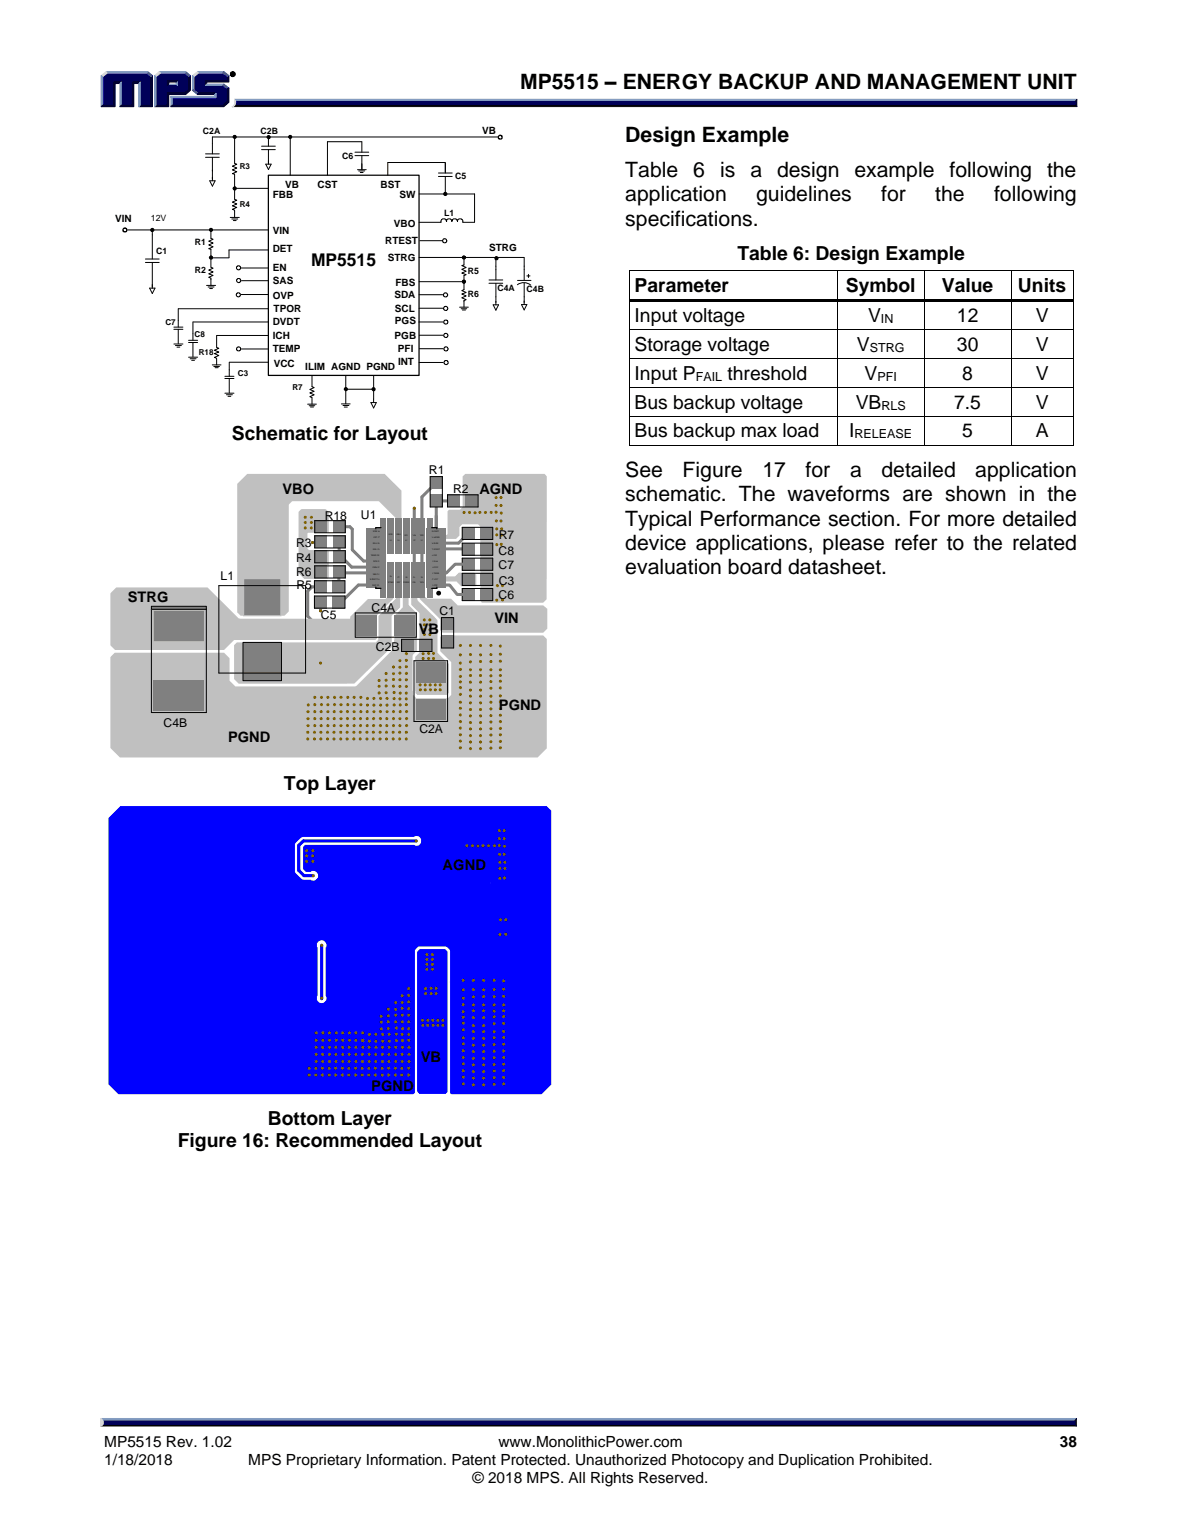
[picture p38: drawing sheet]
<svg xmlns="http://www.w3.org/2000/svg" width="216mm" height="279mm" viewBox="0 0 216 279" stroke-linecap="round" stroke-linejoin="round" font-family="sans-serif">
<defs><g id="words">
<g font-size="3.9">
<text x="95.1" y="16.3">MP5515 – ENERGY BACKUP AND MANAGEMENT UNIT</text>
<text x="114.3" y="26">Design Example</text>
<text x="114.3" y="32.4">Table</text>
<text x="126.7" y="32.4">6</text>
<text x="131.6" y="32.4">is</text>
<text x="137.2" y="32.4">a</text>
<text x="142.1" y="32.4">design</text>
<text x="156.2" y="32.4">example</text>
<text x="173.6" y="32.4">following</text>
<text x="191.4" y="32.4">the</text>
<text x="114.3" y="36.8">application</text>
<text x="114.3" y="41.3">specifications.</text>
<text x="138.2" y="36.8">guidelines</text>
<text x="161.1" y="36.8">for</text>
<text x="171" y="36.8">the</text>
<text x="181.7" y="36.8">following</text>
<text x="114.3" y="87.2">See</text>
<text x="124.8" y="87.2">Figure</text>
<text x="139.4" y="87.2">17</text>
<text x="147.3" y="87.2">for</text>
<text x="155.4" y="87.2">a</text>
<text x="161.1" y="87.2">detailed</text>
<text x="178.3" y="87.2">application</text>
<text x="114.3" y="91.6">schematic. The waveforms are shown in the</text>
<text x="114.3" y="96.1">Typical Performance section. For more detailed</text>
<text x="114.3" y="100.6">device applications, please refer to the related</text>
<text x="114.3" y="105">evaluation board datasheet.</text>
</g>
<g font-size="3.5">
<text x="134.8" y="47.6">Table 6: Design Example</text>
<text x="116" y="53.4">Parameter</text>
<text x="154.6" y="53.4">Symbol</text>
<text x="172.2" y="53.4">Value</text>
<text x="186.1" y="53.4">Units</text>
<text x="116" y="59">Input voltage</text>
<text x="158.7" y="59">V</text>
<text x="174.9" y="59">12</text>
<text x="189.3" y="59">V</text>
<text x="116" y="64.2">Storage voltage</text>
<text x="156.6" y="64.2">V</text>
<text x="174.9" y="64.2">30</text>
<text x="189.3" y="64.2">V</text>
<text x="116" y="69.5">Input P</text>
<text x="133" y="69.5">threshold</text>
<text x="158" y="69.5">V</text>
<text x="175.9" y="69.5">8</text>
<text x="189.3" y="69.5">V</text>
<text x="116" y="74.7">Bus backup voltage</text>
<text x="156.4" y="74.7">VB</text>
<text x="174.4" y="74.7">7.5</text>
<text x="189.3" y="74.7">V</text>
<text x="42.4" y="80.5">Schematic for Layout</text>
<text x="116" y="80">Bus backup max load</text>
<text x="155.2" y="80">I</text>
<text x="175.9" y="80">5</text>
<text x="189.3" y="80">A</text>
<text x="51.9" y="144.4">Top Layer</text>
<text x="32.5" y="209.8">Figure 16: Recommended Layout</text>
<text x="49" y="205.7">Bottom Layer</text>
</g>
<text font-size="3.2" x="56.9" y="48.7">MP5515</text>
<g font-size="2.8">
<text x="19" y="264.7">MP5515 Rev. 1.02</text>
<text x="19" y="267.9">1/18/2018</text>
<text x="45.4" y="267.9">MPS Proprietary Information. Patent Protected. Unauthorized Photocopy and Duplication Prohibited.</text>
<text x="91.1" y="264.7">www.MonolithicPower.com</text>
<text x="193.7" y="264.7">38</text>
<text x="86.4" y="271.2">© 2018 MPS. All Rights Reserved.</text>
</g>
<g font-size="2.7">
<text x="51.7" y="90.4">VBO</text>
<text x="87.6" y="90.3">AGND</text>
<text x="23.4" y="110.1">STRG</text>
<text x="90.4" y="113.9">VIN</text>
<text x="76.5" y="116">VB</text>
<text x="91.2" y="129.9">PGND</text>
<text x="41.7" y="135.6">PGND</text>
<text x="80.9" y="159.1">AGND</text>
<text x="76.9" y="194.2">VB</text>
<text x="67.9" y="199.5">PGND</text>
</g>
<g font-size="2.3">
<text x="161.1" y="59.1">IN</text>
<text x="159" y="64.4">STRG</text>
<text x="127.2" y="69.6">FAIL</text>
<text x="160.4" y="69.6">PFI</text>
<text x="161.1" y="74.9">RLS</text>
<text x="156.2" y="80.1">RELEASE</text>
</g>
<g font-size="2.2">
<text x="78.4" y="86.6">R1</text>
<text x="59.4" y="95">R18</text>
<text x="66" y="95">U1</text>
<text x="82.8" y="90.1">R2</text>
<text x="54.1" y="100">R3</text>
<text x="91.1" y="101.5">C8</text>
<text x="91.2" y="98.6">R7</text>
<text x="40.3" y="106.1">L1</text>
<text x="54.1" y="102.8">R4</text>
<text x="54.1" y="105.3">R6</text>
<text x="54.2" y="107.6">R5</text>
<text x="91.1" y="104.1">C7</text>
<text x="91.2" y="107">C3</text>
<text x="58.7" y="113.2">C5</text>
<text x="67.9" y="111.9">C4A</text>
<text x="80.4" y="112.4">C1</text>
<text x="91.1" y="109.5">C6</text>
<text x="68.7" y="119">C2B</text>
<text x="29.9" y="133">C4B</text>
<text x="76.7" y="134.1">C2A</text>
</g>
<g font-size="1.8">
<text x="88.1" y="24.6">VB</text>
<text x="52.2" y="34.5">VB</text>
<text x="58.1" y="34.5">CST</text>
<text x="69.6" y="34.3">BST</text>
<text x="21" y="40.7">VIN</text>
<text x="49.9" y="36.3">FBB</text>
<text x="72" y="41.5">VBO</text>
<text x="73" y="36.3">SW</text>
<text x="49.9" y="46.2">DET</text>
<text x="49.9" y="42.9">VIN</text>
<text x="70.4" y="44.6">RTEST</text>
<text x="70.9" y="47.8">STRG</text>
<text x="89.4" y="45.9">STRG</text>
<text x="49.9" y="49.6">EN</text>
<text x="49.9" y="51.9">SAS</text>
<text x="72.3" y="52.4">FBS</text>
<text x="49.9" y="54.7">OVP</text>
<text x="49.9" y="59.4">DVDT</text>
<text x="50" y="57.1">TPOR</text>
<text x="72.1" y="54.5">SDA</text>
<text x="72.2" y="57">SCL</text>
<text x="72.2" y="59.3">PGS</text>
<text x="49.9" y="61.9">ICH</text>
<text x="49.9" y="64.4">TEMP</text>
<text x="72.1" y="61.9">PGB</text>
<text x="72.8" y="64.4">PFI</text>
<text x="50" y="67.1">VCC</text>
<text x="55.8" y="67.7">ILIM AGND PGND</text>
<text x="72.8" y="66.7">INT</text>
</g>
<g font-size="1.6">
<text x="37.1" y="24.5">C2A</text>
<text x="47.6" y="24.4">C2B</text>
<text x="62.5" y="29.1">C6</text>
<text x="83.2" y="32.7">C5</text>
<text x="27.6" y="40.4">12V</text>
<text x="81.2" y="39.4">L1</text>
<text x="28.5" y="46.5">C1</text>
<text x="35.6" y="44.8">R1</text>
<text x="35.6" y="50">R2</text>
<text x="85.5" y="50.1">R5</text>
<text x="90.9" y="53.3">C4A</text>
<text x="96.3" y="53.4">C4B</text>
<text x="85.5" y="54.2">R6</text>
</g>
<g font-size="1.5">
<text x="43.8" y="31">R3</text>
<text x="43.8" y="37.9">R4</text>
<text x="30.2" y="59.4">C7</text>
<text x="35.6" y="61.7">C8</text>
<text x="36.3" y="65">R18</text>
<text x="43.5" y="68.8">C3</text>
<text x="53.4" y="71.3">R7</text>
</g>
<g font-size=".4">
<text x="67.8" y="101.7">TEMP 20</text>
<text x="68.1" y="99.5">SDA 18</text>
<text x="68.2" y="100.6">SDL 19</text>
<text x="68.2" y="97.2">PGB 16</text>
<text x="68.3" y="98.3">INT 17</text>
<text x="71.1" y="97.9">PGS</text>
<text x="72.5" y="97.9">VBO</text>
<text x="74" y="97.9">EN</text>
<text x="75.5" y="97.9">V</text>
<text x="75.8" y="97.9">B</text>
<text x="76.8" y="97.9">VI</text>
<text x="77.2" y="97.9">N</text>
<text x="79" y="97.2">10 DET</text>
<text x="79" y="98.3">9 AGND</text>
<text x="79" y="99.4">8 ILIM</text>
<text x="79" y="100.5">7 DVDT</text>
<text x="79" y="101.6">6 PFI</text>
<text x="67.7" y="106.1">RTEST 24</text>
<text x="68.1" y="107.1">BST 25</text>
<text x="68.2" y="103.8">FBB 22</text>
<text x="68.2" y="105.1">FBS 23</text>
<text x="68.3" y="102.8">ICH 21</text>
<text x="71" y="106.5">S</text>
<text x="71.2" y="106.5">TRG</text>
<text x="71.3" y="105.6">26</text>
<text x="72.5" y="106.5">SW</text>
<text x="73.8" y="106.5">P</text>
<text x="74" y="106.5">GND</text>
<text x="74.1" y="105.6">28</text>
<text x="75.4" y="106.5">VB</text>
<text x="76.8" y="106.5">VI</text>
<text x="76.9" y="105.6">3</text>
<text x="77.1" y="105.6">0</text>
<text x="77.2" y="106.5">N</text>
<text x="79" y="104.9">3 TPOR</text>
<text x="79.1" y="107.1">1 CST</text>
<text x="79.1" y="102.7">5 SAS</text>
</g>
<g font-size=".4" fill="#ffb5b5">
<text x="89.6" y="161.6">1</text>
<text x="82.1" y="179.8">1</text>
</g>
</g></defs>
<g fill="#000" stroke="#000" stroke-width=".18">
<path d="M43 18.9h153.5l.4 .6h-154.4a.65 .65 0 0 0 .5-.6zM18.8 260.1h177.6l.4 .8h-178.4z"/>
<path d="M42.1 13.6a.46 .46 0 0 1 .9 0 .46 .46 0 0 1-.9 0zM42.2 13.5a.38 .38 0 0 0 .7 0 .38 .38 0 0 0-.7 0zM42.4 13.3h.3l.1 .5-.3-.2v.2h-.1zM42.5 13.4l.1 .1 .1-.1z"/>
</g>
<g fill="#7f99bf" stroke="#7f99bf" stroke-width=".18">
<path d="M18.4 259.4h178.4l-.4 .7h-177.6z"/>
<path d="M42.9 18.2h154l-.4 .7h-153.5z"/>
<path d="M30.8 15.4h1.4l.3 .3h-1.9z"/>
<path d="M36.1 13.1h4.8l-.2 .3h-4.4z"/>
<path d="M35.2 13.8l.3 .2v2.4l-.3 .1z"/>
<path d="M31.2 17.6h8v-.3l.3-.3v.9h-8z"/>
<path d="M31.2 17.6l.3 .3v1.3l-.3 .3z"/>
<path d="M37.8 15.4h3.1l-.1 .3h-3.3z"/>
<path d="M29.1 13.1h4.8l-.2 .3h-4.4z"/>
<path d="M28.2 13.8l.3 .2v5.2l-.3 .3z"/>
<path d="M32.2 15l.3-.3v1l-.3-.3z"/>
<path d="M19.4 13.1h7.6l-.2 .3h-7.2z"/>
<path d="M18.5 13.8l.3 .2v5.2l-.3 .3z"/>
<path d="M22.2 15v4.2l-.3 .3v-4.2z"/>
<path d="M25.4 15.3l.2-.3v4.2l-.2 .3z"/>
</g>
<g fill="#000026" stroke="#000026" stroke-width=".18">
<path d="M196.8 259.4v1.5l-.4-.4v-.6z"/>
<path d="M196.9 18.2v1.3l-.4-.4v-.5z"/>
<path d="M36.3 17h3.2l-.3 .3h-3.1z"/>
<path d="M37.5 14.7h4.1v-.7l.2-.2v1.2h-4v.4l-.3 .3z"/>
<path d="M31.2 19.5l.3-.3h9.2l.9-.7v-2.2l.2-.2v2.6l-.9 .8z"/>
<path d="M30.6 17h3.1l.8-.6v-2.4l.3-.2v2.7l-.9 .8h-3.1v2.2h-2.6l.3-.3h2.1z"/>
<path d="M30.6 14.7h1.9l-.3 .3h-1.4v.4l-.2 .3z"/>
<path d="M27.6 14l.3-.2v5.7h-2.5l.2-.3h2z"/>
<path d="M20.8 15h1.4l-.3 .3h-.9v4.2h-2.5l.3-.3h2z"/>
<path d="M24.2 15h1.4l-.2 .3h-.9v4.2h-2.6l.3-.3h2z"/>
</g>
<g fill="#000059" stroke="#000059" stroke-width=".18">
<path d="M18.8 259.9h177.7v.6h-177.7z"/>
<path d="M43.1 18.6h153.4v.5h-153.5z"/>
<path d="M18.8 14l.8-.6h7.2l.8 .6v5.2h-2v-4.2h-1.4v4.2h-2v-4.2h-1.4v4.2h-2z"/>
<path d="M28.5 14l.8-.6h2.2v1.3h-.9v1h1.9v-1h-1.3v-1.3h2.5l.8 .6v2.4l-.8 .6h-3.1v2.2h-2.1z"/>
<path d="M31.4 17.9h8.1v-.9h-3.2l-.8-.6v-2.4l.8-.6h4.4l.9 .6v.7h-4.1v1h3.2l.9 .6v2.2l-.9 .7h-9.3z"/>
</g>
<g fill="#d9d9d9" stroke="#d9d9d9" stroke-width=".18">
<path d="M18.4 259.4l.4 .5v.5l-.4 .5z"/>
<path d="M42.9 18.2l.2 .4a.83 .83 0 0 1-.7 .9 1.14 1.14 0 0 0 .5-1.3z"/>
<path d="M35.2 13.8l.9-.7 .2 .3-.8 .6z"/>
<path d="M28.2 13.8l.9-.7 .2 .3-.8 .6z"/>
<path d="M18.5 13.8l.9-.7 .2 .3-.8 .6z"/>
</g>
<g fill="#195999" stroke="#195999" stroke-width=".18">
<path d="M35.2 16.5l.3-.1 .8 .6-.2 .3z"/>
<path d="M40.9 15.4l.9 .7-.2 .2-.9-.6z"/>
<path d="M33.9 13.1l.9 .7-.3 .2-.8-.6z"/>
<path d="M27 13.1l.9 .7-.3 .2-.8-.6z"/>
<path d="M40.9 13.1l.9 .7-.2 .2-.9-.6z"/>
</g>
<path d="M49.1 32h27.5v36.6h-27.5z" fill="none" stroke="#000" stroke-width=".23"/>
<g fill="none" stroke="#000" stroke-width=".18">
<path d="M38.8 25h52.6M38.8 31.1v1.7M42.9 25.1v4.8l.4 .1-.8 .4 .8 .3-.8 .4 .8 .3-.8 .4 .4 .1v4.5l.4 .2-.8 .4 .8 .3-.8 .3 .8 .3-.8 .4 .4 .1v.3M42.9 34.4h6.2M23.2 42h25.8M76.6 51.5h8M84.8 47.1v1.3l-.4 .2 .8 .3-.8 .4 .8 .3-.8 .3 .8 .3-.4 .2v2.6l-.4 .1 .8 .4-.8 .3 .8 .3-.8 .4 .8 .3-.4 .2v.1M76.7 63.8h4.4"/>
<circle cx="42.9" cy="34.4" r=".29"/>
<circle cx="42.9" cy="25" r=".29"/>
<circle cx="84.8" cy="47.1" r=".28"/>
<circle cx="84.8" cy="51.5" r=".27"/>
</g>
<g fill="#000">
<circle cx="42.9" cy="34.4" r=".29"/>
<circle cx="42.9" cy="25" r=".29"/>
<circle cx="84.8" cy="47.1" r=".28"/>
<circle cx="84.8" cy="51.5" r=".27"/>
</g>
<circle cx="22.8" cy="42" r=".35" fill="#fff"/>
<circle cx="22.8" cy="42" r=".35" fill="none" stroke="#fff" stroke-width=".18"/>
<circle cx="22.8" cy="42" r=".35" fill="none" stroke="#000" stroke-width=".23"/>
<g fill="none" stroke="#000" stroke-width=".18">
<path d="M37.6 28.1h2.5M37.6 28.8h2.5M38.8 25v3.1M38.8 28.8v2.5M42.1 39.8h1.6M42.9 38.7v1.1M53.1 25.1v6.9M64.9 27.8h2.5M64.9 28.5h2.5M65.3 31h1.6M65.6 31.3h1.1M65.9 31.5h.5"/>
<path d="M66.2 25.9h-6.3v6.1M66.2 25.9v1.9M66.2 28.5v2.5M70.9 29.7v2.3M70.9 29.7h10.5v1.8M76.6 35.5h10.2M80.2 31.6h2.5M80.2 32.3h2.5M81.4 29.8v1.8M81.4 32.3v3.2M86.8 35.5v5.1M26.6 47.4h2.5"/>
<path d="M26.6 48h2.5M27.8 42v5.3M27.8 48v4.5M41.9 45.7h7.1M42.4 40h1.1M42.7 40.3h.5M44 49h4.9M76.6 40.6h4v-.1a.52 .52 0 0 1 .5-.5 .52 .52 0 0 1 .5 .5 .49 .49 0 0 1 .5-.5 .49 .49 0 0 1 .5 .5 .52 .52 0 0 1 .5-.5 .52 .52 0 0 1 .5 .5 .49 .49 0 0 1 .5-.5 .49 .49 0 0 1 .5 .5v.1M76.6 47.1h19.2M84 56.2h1.6M84.3 56.5h1M84.5 56.7h.6"/>
<path d="M84.8 55.1v1.1M89.4 51.2h2.5M90.7 47.1v4.1M90.7 51.8v3.5M56.2 73.9h1.6M56.5 74.2h1.1M56.8 74.4h.5M57 68.6v2.1l.4 .2-.8 .3 .8 .4-.8 .2 .8 .4-.8 .3 .4 .2M57 72.7v1.2M62.4 73.9h1.6M62.7 74.1h1.1M62.9 74.4h.6"/>
<path d="M63.2 68.7v5.1M76.6 66.3h4.5"/>
<circle cx="81.4" cy="35.5" r=".29"/>
<circle cx="27.8" cy="42" r=".29"/>
</g>
<g fill="#000">
<circle cx="81.4" cy="35.5" r=".29"/>
<circle cx="27.8" cy="42" r=".29"/>
</g>
<circle cx="43.6" cy="49" r=".35" fill="#fff"/>
<circle cx="43.6" cy="49" r=".35" fill="none" stroke="#fff" stroke-width=".18"/>
<circle cx="43.6" cy="49" r=".35" fill="none" stroke="#000" stroke-width=".18"/>
<circle cx="81.5" cy="63.8" r=".38" fill="#fff"/>
<circle cx="81.5" cy="63.8" r=".38" fill="none" stroke="#fff" stroke-width=".18"/>
<circle cx="81.5" cy="63.8" r=".38" fill="none" stroke="#000" stroke-width=".18"/>
<circle cx="81.5" cy="66.3" r=".38" fill="#fff"/>
<circle cx="81.5" cy="66.3" r=".38" fill="none" stroke="#fff" stroke-width=".18"/>
<g fill="none" stroke="#000" stroke-width=".18">
<path d="M37.8 52.2h1.6M38 52.5h1.1M38.3 52.8h.5M38.6 42v1.6l.4 .2-.8 .3 .8 .3-.8 .4 .8 .3-.8 .4 .4 .1v3.2M38.6 47.1h3.3M38.6 48.9l.4 .1-.8 .4 .8 .3-.8 .4 .8 .3-.8 .3 .4 .2v1.3M41.9 45.7v1.4M68.3 68.7v4.3M76.6 61.3h4.5"/>
<circle cx="38.6" cy="47.1" r=".29"/>
<circle cx="38.6" cy="42" r=".29"/>
<circle cx="81.5" cy="66.3" r=".38"/>
</g>
<g fill="#000">
<circle cx="38.6" cy="47.1" r=".29"/>
<circle cx="38.6" cy="42" r=".29"/>
</g>
<circle cx="81.5" cy="61.4" r=".38" fill="#fff"/>
<circle cx="81.5" cy="61.4" r=".38" fill="none" stroke="#fff" stroke-width=".18"/>
<g fill="none" stroke="#000" stroke-width=".18">
<path d="M76.7 44h4.5M84.6 40.7h2.2M63.2 71.2h5.1"/>
<circle cx="53.1" cy="25" r=".29"/>
<circle cx="63.2" cy="71.2" r=".29"/>
<circle cx="81.5" cy="61.4" r=".38"/>
</g>
<g fill="#000">
<circle cx="53.1" cy="25" r=".29"/>
<circle cx="63.2" cy="71.2" r=".29"/>
</g>
<circle cx="91.4" cy="25.1" r=".35" fill="#fff"/>
<circle cx="91.4" cy="25.1" r=".35" fill="none" stroke="#fff" stroke-width=".18"/>
<circle cx="91.4" cy="25.1" r=".35" fill="none" stroke="#000" stroke-width=".23"/>
<g fill="none" stroke="#000" stroke-width=".18">
<path d="M32.6 56.5h16.4M35.3 58.9h13.7M43.7 53.9h5.3M39.6 61.3h9.4M41.1 68.8h1.7M41.1 69.2h1.7M41.1 71.9h1.7M41.4 72.2h1.1M41.7 72.5h.5M41.9 66.2v2.6M41.9 69.2v2.6M41.9 66.2h7.1"/>
<path d="M44 63.8h5"/>
</g>
<circle cx="43.6" cy="63.8" r=".37" fill="#fff"/>
<circle cx="43.6" cy="63.8" r=".37" fill="none" stroke="#fff" stroke-width=".18"/>
<g fill="none" stroke="#000" stroke-width=".18">
<path d="M76.6 58.9h4.5M76.6 56.4h4.5"/>
<circle cx="43.6" cy="63.8" r=".37"/>
</g>
<circle cx="81.5" cy="56.4" r=".38" fill="#fff"/>
<circle cx="81.5" cy="56.4" r=".38" fill="none" stroke="#fff" stroke-width=".18"/>
<circle cx="81.5" cy="56.4" r=".38" fill="none" stroke="#000" stroke-width=".18"/>
<circle cx="81.5" cy="58.9" r=".38" fill="#fff"/>
<circle cx="81.5" cy="58.9" r=".38" fill="none" stroke="#fff" stroke-width=".18"/>
<g fill="none" stroke="#000" stroke-width=".18">
<path d="M76.6 53.9h4.4"/>
<circle cx="81.5" cy="58.9" r=".38"/>
</g>
<circle cx="81.5" cy="54" r=".38" fill="#fff"/>
<circle cx="81.5" cy="54" r=".38" fill="none" stroke="#fff" stroke-width=".18"/>
<g fill="none" stroke="#000" stroke-width=".18">
<path d="M44 51.3h5"/>
<circle cx="81.5" cy="54" r=".38"/>
</g>
<circle cx="43.6" cy="51.3" r=".35" fill="#fff"/>
<circle cx="43.6" cy="51.3" r=".35" fill="none" stroke="#fff" stroke-width=".18"/>
<g fill="none" stroke="#000" stroke-width=".18">
<path d="M89.4 51.8h2.5"/>
<circle cx="43.6" cy="51.3" r=".35"/>
</g>
<circle cx="43.6" cy="53.9" r=".35" fill="#fff"/>
<circle cx="43.6" cy="53.9" r=".35" fill="none" stroke="#fff" stroke-width=".18"/>
<g fill="none" stroke="#000" stroke-width=".18">
<path d="M38.3 33.1h1l-.5 .9zM38.8 32.4v.7M47.8 26.7h2.5M47.8 27.4h2.5M48.6 30h1l-.5 1zM49.1 25.1v1.6M49.1 27.4v2.6M27.3 52.7h1l-.5 1zM27.8 52v.7M31.8 59.8h1.6M32.6 56.5v3.3M35.3 58.9v3.3"/>
<path d="M90.2 55.7h.9l-.5 1zM90.6 55.1v.6M94.6 52.1a1.98 1.98 0 0 1 2.4 0M94.6 51.3h2.5M95.3 55.7h1l-.5 1zM95.8 47.1v4.1M95.8 51.7v4M96.3 50.5h.6M96.6 50.2v.5M31.8 60.2h1.6M31.8 62.9h1.6M32.1 63.2h1.1"/>
<path d="M32.4 63.5h.5M32.6 60.2v2.6M34.5 62.2h1.6M34.5 62.6h1.6M34.5 65.3h1.6M34.8 65.6h1M35 65.9h.6M35.3 62.6v2.6M38.8 66.7h1.6M39.1 67h1M39.3 67.2h.6M39.6 61.4v2.1l.4 .2-.8 .3 .8 .4-.8 .3 .8 .3-.8 .3 .4 .2"/>
<path d="M39.6 65.6v1.1M67.8 73.6h1l-.5 1zM68.3 73v.6"/>
<circle cx="49.1" cy="25.1" r=".29"/>
<circle cx="43.6" cy="53.9" r=".35"/>
<circle cx="68.3" cy="71.2" r=".29"/>
</g>
<g fill="#000">
<circle cx="49.1" cy="25.1" r=".29"/>
<circle cx="68.3" cy="71.2" r=".29"/>
</g>
<circle cx="81.3" cy="44.1" r=".38" fill="#fff"/>
<circle cx="81.3" cy="44.1" r=".38" fill="none" stroke="#fff" stroke-width=".18"/>
<g fill="none" stroke="#000" stroke-width=".18">
<circle cx="81.3" cy="44.1" r=".38"/>
<circle cx="90.7" cy="47.2" r=".28"/>
</g>
<circle cx="90.7" cy="47.2" r=".28" fill="#000"/>
<g fill="#c0c0c0">
<path d="M72.1 117.1l.5-.2v9.1h-8l7.5-7.5z" fill-rule="evenodd"/>
<path d="M42.8 118l.5-.5h25.4l.5-.5v-.5h2.4v1.8l-6.8 6.7h-21.2l-.8-.8z" fill-rule="evenodd"/>
<path d="M76.7 109.1h.9l.4 .4h4.5l1.2 1.2h15.6l.8 .6v3.6l-.8 .8h-18.4l-.4-.5v-2l-3.8-3.7z" fill-rule="evenodd"/>
<path d="M81.2 105.4h2l.7-.7h2.8l.4 .4v2l-.2 .1h-2.6l-.9-.9h-2.2z" fill-rule="evenodd"/>
<path d="M84.6 87.1l.5-.4h14.5l.4 .4-.1 22.5-.6 .6h-11.2l-.3-.4v-13.5l-.4-.4h-2.9l-.5 .5v1.5l-.6 .6h-2.3v-.7h.6l.1-.1v-4.2l.3-.3h2l.5-.5z" fill-rule="evenodd"/>
</g>
<path d="M57.1 99.2h1.6M56.3 112.7l1.6 1.6h9.2" fill="none" stroke="#808080" stroke-width=".56"/>
<path d="M54.6 93.6l.5-.5h4.4l.6 .5v3.7l-.2 .1h-3.6l-.1 .1v2.8l.3 .3h3.4l.2 .2v4.8l-.3 .3h-4.2l-1.1-1.1z" fill-rule="evenodd" fill="#c0c0c0"/>
<path d="M58.6 121.2v.2" fill="none" stroke="#000" stroke-width=".56"/>
<path d="M75.7 92.9v5.2M58.6 110.1v1.6" fill="none" stroke="#808080" stroke-width=".56"/>
<g fill="#c0c0c0">
<path d="M64 112.7l3.3-3.2h3.5v-.3l.3-.2v-3.1h.5l.3 .2v3.4l-3 3v3.6l-.5 .4h-3.8l-.6-.5z" fill-rule="evenodd"/>
<path d="M40.8 113.2l.1-.1h23.1l2.8-2.8h1.5l.6 .6v5.8l-.3 .3h-26.5l-1.3-1.2z" fill-rule="evenodd"/>
<path d="M43.4 88.5l1.8-1.8h25.1l3.1 3v8.2l-.2 .2h-.6l-.2-.2v-3.1l-3.1-3.2h-15.9l-.6 .7v19.5l-.8 .8h-8l-.6-.6z" fill-rule="evenodd"/>
<path d="M73.6 105.2l.2-.2h.8l.2 .2-.1 5.4 1.5 1.5v6.9l-.8 .8 .1 7.7-1.2 1.1-2.2-.5v-15.5l1.5-1.6z" fill-rule="evenodd"/>
<path d="M75.2 106.8l.1-.2 .4 .1 .4-.1 .2 .2v2.8l.1 .3 3.6 3.5v6l2 2v5.3l-.3 .4h-5.4l-.3-.4-.1-6.6 .8-.7v-7.3l-1.5-1.5z" fill-rule="evenodd"/>
<path d="M56.4 119.1l.6-.7h11.1l1.1-1.1v-4.7l3.2-3.1v-4.4l.1-.1 .7 .1v5.8l-1.3 1.2h-.3v5.1l-5.8 6.2-8.7 .1-.7-.7z" fill-rule="evenodd"/>
<path d="M20.1 120.2l.9-.8h20l1 1v4.1l1 1h28l2.1-2.2h1.5l.6 .6v2.8l.9 1h5.8l.6-.6v-6l-2-2v-2.7l.3-.2h18.5l.7 .6v20l-1.7 1.7h-76.4l-1.8-1.8z" fill-rule="evenodd"/>
</g>
<path d="M68.8 104.8h.1" fill="none" stroke="#000" stroke-width=".56"/>
<g fill="#816200">
<circle cx="74.3" cy="131.4" r=".28"/>
<circle cx="73.1" cy="131.4" r=".28"/>
<circle cx="71.9" cy="131.4" r=".28"/>
<circle cx="70.7" cy="131.4" r=".28"/>
<circle cx="69.5" cy="131.4" r=".28"/>
<circle cx="68.3" cy="131.4" r=".28"/>
<circle cx="67.1" cy="131.4" r=".28"/>
<circle cx="65.9" cy="131.4" r=".28"/>
<circle cx="74.3" cy="132.7" r=".28"/>
<circle cx="73.1" cy="132.7" r=".28"/>
<circle cx="71.9" cy="132.7" r=".28"/>
<circle cx="70.7" cy="132.7" r=".28"/>
<circle cx="69.5" cy="132.7" r=".28"/>
<circle cx="68.3" cy="132.7" r=".28"/>
<circle cx="67.1" cy="132.7" r=".28"/>
<circle cx="65.9" cy="132.7" r=".28"/>
<circle cx="74.3" cy="133.9" r=".28"/>
<circle cx="73.1" cy="133.9" r=".28"/>
<circle cx="71.9" cy="133.9" r=".28"/>
<circle cx="70.7" cy="133.9" r=".28"/>
<circle cx="69.5" cy="133.9" r=".28"/>
<circle cx="68.3" cy="133.9" r=".28"/>
<circle cx="67.1" cy="133.9" r=".28"/>
<circle cx="65.9" cy="133.9" r=".28"/>
<circle cx="74.3" cy="135.1" r=".28"/>
<circle cx="73.1" cy="135.1" r=".28"/>
<circle cx="71.9" cy="135.1" r=".28"/>
<circle cx="70.7" cy="135.1" r=".28"/>
<circle cx="69.5" cy="135.1" r=".28"/>
<circle cx="68.3" cy="135.1" r=".28"/>
<circle cx="67.1" cy="135.1" r=".28"/>
<circle cx="65.9" cy="135.1" r=".28"/>
<circle cx="58.6" cy="111.7" r=".28"/>
<circle cx="58.6" cy="121.2" r=".28"/>
<circle cx="55.8" cy="95.5" r=".28"/>
<circle cx="56.9" cy="94.6" r=".28"/>
<circle cx="56.9" cy="95.5" r=".28"/>
<circle cx="55.8" cy="94.6" r=".28"/>
<circle cx="55.8" cy="96.5" r=".28"/>
<circle cx="91.6" cy="99.5" r=".28"/>
<circle cx="91.7" cy="97.8" r=".28"/>
<circle cx="90.8" cy="97.8" r=".28"/>
<circle cx="56.9" cy="96.5" r=".28"/>
<circle cx="77.7" cy="126.1" r=".28"/>
<circle cx="76.9" cy="126.1" r=".28"/>
<circle cx="78.7" cy="126.1" r=".28"/>
<circle cx="79.6" cy="126.1" r=".28"/>
<circle cx="80.5" cy="126.1" r=".28"/>
<circle cx="80.5" cy="125.2" r=".28"/>
<circle cx="79.6" cy="125.2" r=".28"/>
<circle cx="78.6" cy="125.2" r=".28"/>
<circle cx="77.7" cy="125.2" r=".28"/>
<circle cx="76.8" cy="125.2" r=".28"/>
<circle cx="79.3" cy="120.4" r=".28"/>
<circle cx="78.4" cy="120.4" r=".28"/>
<circle cx="77.4" cy="120.4" r=".28"/>
<circle cx="79.3" cy="119.5" r=".28"/>
<circle cx="78.4" cy="119.5" r=".28"/>
<circle cx="77.4" cy="119.5" r=".28"/>
<circle cx="78.6" cy="116" r=".28"/>
<circle cx="77.6" cy="116" r=".28"/>
<circle cx="77.6" cy="115.1" r=".28"/>
<circle cx="77.6" cy="114.2" r=".28"/>
<circle cx="78.6" cy="115.1" r=".28"/>
<circle cx="78.6" cy="114.2" r=".28"/>
<circle cx="78.6" cy="113.4" r=".28"/>
<circle cx="77.6" cy="113.4" r=".28"/>
<circle cx="75.7" cy="92.9" r=".28"/>
<circle cx="57.1" cy="99.2" r=".28"/>
<circle cx="64.7" cy="130.1" r=".28"/>
<circle cx="63.5" cy="130.1" r=".28"/>
<circle cx="62.3" cy="130.1" r=".28"/>
<circle cx="61.1" cy="130.1" r=".28"/>
<circle cx="59.9" cy="130.1" r=".28"/>
<circle cx="58.7" cy="130.1" r=".28"/>
<circle cx="57.5" cy="130.1" r=".28"/>
<circle cx="56.3" cy="130.1" r=".28"/>
<circle cx="66" cy="128.8" r=".28"/>
<circle cx="64.7" cy="128.8" r=".28"/>
<circle cx="63.6" cy="128.8" r=".28"/>
<circle cx="62.3" cy="128.8" r=".28"/>
<circle cx="61.2" cy="128.8" r=".28"/>
<circle cx="59.9" cy="128.8" r=".28"/>
<circle cx="58.8" cy="128.8" r=".28"/>
<circle cx="57.5" cy="128.8" r=".28"/>
<circle cx="66" cy="127.5" r=".28"/>
<circle cx="64.7" cy="127.5" r=".28"/>
<circle cx="63.6" cy="127.5" r=".28"/>
<circle cx="62.3" cy="127.5" r=".28"/>
<circle cx="61.2" cy="127.5" r=".28"/>
<circle cx="59.9" cy="127.5" r=".28"/>
<circle cx="58.8" cy="127.5" r=".28"/>
<circle cx="57.5" cy="127.5" r=".28"/>
<circle cx="74.3" cy="119.5" r=".28"/>
<circle cx="74.3" cy="120.7" r=".28"/>
<circle cx="74.3" cy="121.9" r=".28"/>
<circle cx="74.3" cy="123.1" r=".28"/>
<circle cx="74.3" cy="124.3" r=".28"/>
<circle cx="74.3" cy="125.5" r=".28"/>
<circle cx="74.3" cy="126.7" r=".28"/>
<circle cx="73.1" cy="122" r=".28"/>
<circle cx="73.1" cy="123.1" r=".28"/>
<circle cx="73.1" cy="127.8" r=".28"/>
<circle cx="74.3" cy="127.8" r=".28"/>
<circle cx="72.1" cy="126.6" r=".28"/>
<circle cx="72.1" cy="128.9" r=".28"/>
<circle cx="73.1" cy="124.3" r=".28"/>
<circle cx="73.1" cy="125.5" r=".28"/>
<circle cx="73.2" cy="126.7" r=".28"/>
<circle cx="74.3" cy="128.8" r=".28"/>
<circle cx="73.2" cy="128.9" r=".28"/>
<circle cx="72.1" cy="127.7" r=".28"/>
<circle cx="66" cy="130.1" r=".28"/>
<circle cx="67.1" cy="130.1" r=".28"/>
<circle cx="68.4" cy="130.1" r=".28"/>
<circle cx="69.5" cy="130.1" r=".28"/>
<circle cx="70.8" cy="130.1" r=".28"/>
<circle cx="71.9" cy="130.1" r=".28"/>
<circle cx="73.2" cy="130.1" r=".28"/>
<circle cx="74.3" cy="130.1" r=".28"/>
<circle cx="56.3" cy="135.1" r=".28"/>
<circle cx="57.5" cy="135.1" r=".28"/>
<circle cx="58.7" cy="135.1" r=".28"/>
<circle cx="59.9" cy="135.1" r=".28"/>
<circle cx="61.1" cy="135.1" r=".28"/>
<circle cx="62.3" cy="135.1" r=".28"/>
<circle cx="63.5" cy="135.1" r=".28"/>
<circle cx="64.7" cy="135.1" r=".28"/>
<circle cx="56.3" cy="133.9" r=".28"/>
<circle cx="57.5" cy="133.9" r=".28"/>
<circle cx="58.7" cy="133.9" r=".28"/>
<circle cx="59.9" cy="133.9" r=".28"/>
<circle cx="61.1" cy="133.9" r=".28"/>
<circle cx="62.3" cy="133.9" r=".28"/>
<circle cx="63.5" cy="133.9" r=".28"/>
<circle cx="64.7" cy="133.9" r=".28"/>
<circle cx="56.3" cy="132.7" r=".28"/>
<circle cx="57.5" cy="132.7" r=".28"/>
<circle cx="58.7" cy="132.7" r=".28"/>
<circle cx="59.9" cy="132.7" r=".28"/>
<circle cx="61.1" cy="132.7" r=".28"/>
<circle cx="62.3" cy="132.7" r=".28"/>
<circle cx="63.5" cy="132.7" r=".28"/>
<circle cx="64.7" cy="132.7" r=".28"/>
<circle cx="56.3" cy="131.4" r=".28"/>
<circle cx="57.5" cy="131.4" r=".28"/>
<circle cx="58.7" cy="131.4" r=".28"/>
<circle cx="59.9" cy="131.4" r=".28"/>
<circle cx="61.1" cy="131.4" r=".28"/>
<circle cx="62.3" cy="131.4" r=".28"/>
<circle cx="63.5" cy="131.4" r=".28"/>
<circle cx="64.7" cy="131.4" r=".28"/>
<circle cx="56.4" cy="128.9" r=".28"/>
<circle cx="84.2" cy="124.7" r=".28"/>
<circle cx="84.2" cy="125.7" r=".28"/>
<circle cx="84.2" cy="127" r=".28"/>
<circle cx="84.2" cy="128.4" r=".28"/>
<circle cx="84.2" cy="136.7" r=".28"/>
<circle cx="84.2" cy="135.5" r=".28"/>
<circle cx="84.2" cy="134.3" r=".28"/>
<circle cx="84.2" cy="133.1" r=".28"/>
<circle cx="84.2" cy="132" r=".28"/>
<circle cx="84.2" cy="130.7" r=".28"/>
<circle cx="84.2" cy="129.5" r=".28"/>
<circle cx="86" cy="122.5" r=".28"/>
<circle cx="86" cy="123.5" r=".28"/>
<circle cx="86" cy="124.7" r=".28"/>
<circle cx="86" cy="126.2" r=".28"/>
<circle cx="86" cy="136.9" r=".28"/>
<circle cx="86" cy="135.7" r=".28"/>
<circle cx="86" cy="134.5" r=".28"/>
<circle cx="86" cy="133.3" r=".28"/>
<circle cx="86" cy="132.1" r=".28"/>
<circle cx="86" cy="130.9" r=".28"/>
<circle cx="86" cy="129.7" r=".28"/>
<circle cx="86" cy="128.5" r=".28"/>
<circle cx="86" cy="127.3" r=".28"/>
<circle cx="87.8" cy="122.5" r=".28"/>
<circle cx="87.8" cy="123.5" r=".28"/>
<circle cx="87.8" cy="124.7" r=".28"/>
<circle cx="87.8" cy="126.2" r=".28"/>
<circle cx="87.8" cy="136.9" r=".28"/>
<circle cx="87.8" cy="135.7" r=".28"/>
<circle cx="87.8" cy="134.5" r=".28"/>
<circle cx="87.8" cy="133.3" r=".28"/>
<circle cx="87.8" cy="132.1" r=".28"/>
<circle cx="87.8" cy="130.9" r=".28"/>
<circle cx="87.8" cy="129.7" r=".28"/>
<circle cx="87.8" cy="128.5" r=".28"/>
<circle cx="87.8" cy="127.3" r=".28"/>
<circle cx="89.7" cy="123.6" r=".28"/>
<circle cx="89.7" cy="124.6" r=".28"/>
<circle cx="89.7" cy="125.9" r=".28"/>
<circle cx="89.7" cy="127.3" r=".28"/>
<circle cx="89.7" cy="136.8" r=".28"/>
<circle cx="89.7" cy="135.6" r=".28"/>
<circle cx="89.7" cy="134.4" r=".28"/>
<circle cx="89.7" cy="133.2" r=".28"/>
<circle cx="89.7" cy="132" r=".28"/>
<circle cx="89.7" cy="130.8" r=".28"/>
<circle cx="89.7" cy="129.6" r=".28"/>
<circle cx="89.7" cy="128.4" r=".28"/>
<circle cx="91.5" cy="123.5" r=".28"/>
<circle cx="91.5" cy="124.6" r=".28"/>
<circle cx="91.5" cy="125.8" r=".28"/>
<circle cx="91.5" cy="127.2" r=".28"/>
<circle cx="91.5" cy="136.7" r=".28"/>
<circle cx="91.5" cy="135.6" r=".28"/>
<circle cx="91.5" cy="134.3" r=".28"/>
<circle cx="91.5" cy="133.2" r=".28"/>
<circle cx="91.5" cy="132" r=".28"/>
<circle cx="91.5" cy="130.8" r=".28"/>
<circle cx="91.5" cy="129.6" r=".28"/>
<circle cx="91.5" cy="128.3" r=".28"/>
<circle cx="89.7" cy="122.5" r=".28"/>
<circle cx="91.5" cy="122.5" r=".28"/>
<circle cx="90.8" cy="109.7" r=".28"/>
<circle cx="91.9" cy="109.7" r=".28"/>
<circle cx="73.1" cy="120.8" r=".28"/>
<circle cx="91.9" cy="107.1" r=".28"/>
<circle cx="90.9" cy="107.1" r=".28"/>
<circle cx="90.8" cy="96.7" r=".28"/>
<circle cx="90.7" cy="95.3" r=".28"/>
<circle cx="90.7" cy="92.4" r=".28"/>
<circle cx="90.7" cy="91" r=".28"/>
<circle cx="91.6" cy="92.4" r=".28"/>
<circle cx="91.6" cy="93.8" r=".28"/>
<circle cx="91.6" cy="95.3" r=".28"/>
<circle cx="91.7" cy="96.7" r=".28"/>
<circle cx="91.6" cy="91" r=".28"/>
<circle cx="84.8" cy="93.7" r=".28"/>
<circle cx="85.8" cy="93.7" r=".28"/>
<circle cx="88.7" cy="93.7" r=".28"/>
<circle cx="89.8" cy="93.7" r=".28"/>
<circle cx="87.7" cy="93.7" r=".28"/>
<circle cx="86.8" cy="93.8" r=".28"/>
<circle cx="90.8" cy="99.6" r=".28"/>
<circle cx="90.7" cy="93.6" r=".28"/>
<circle cx="84.2" cy="118" r=".28"/>
<circle cx="86" cy="118" r=".28"/>
<circle cx="87.8" cy="118" r=".28"/>
<circle cx="89.7" cy="118" r=".28"/>
<circle cx="91.5" cy="118.1" r=".28"/>
<circle cx="84.2" cy="119.7" r=".28"/>
<circle cx="86" cy="119.7" r=".28"/>
<circle cx="87.8" cy="119.7" r=".28"/>
<circle cx="89.7" cy="119.7" r=".28"/>
<circle cx="91.5" cy="119.6" r=".28"/>
<circle cx="84.2" cy="121.2" r=".28"/>
<circle cx="84.2" cy="122.4" r=".28"/>
<circle cx="84.2" cy="123.7" r=".28"/>
<circle cx="86" cy="121" r=".28"/>
<circle cx="87.8" cy="121" r=".28"/>
<circle cx="89.7" cy="121" r=".28"/>
<circle cx="91.5" cy="120.9" r=".28"/>
</g>
<path d="M61.9 110.1h.5M62 104.6h-.1M68.1 107h.7M71.4 106v3M77.1 106v3M79.5 107h.8M79.8 107l-1 .1-.3 .8M85.6 100.4h.1M85.6 103.1v.1M85.6 105.9h.1" fill="none" stroke="#000" stroke-width=".56"/>
<path d="M71.4 109l-.7 .7M72.8 106v5l-2.4 2.4M77.1 109l4.5 4.3" fill="none" stroke="#c0c0c0" stroke-width=".56"/>
<g fill="none" stroke="#808080" stroke-width=".56">
<path d="M62 96.3h2l.4 .5v3.7l2.1 2.1h2.3M62 99.1v2.7M75.7 98.1v7.9M79.8 88.3l-2.7 2.6v15.1M82.9 91.6h-3.1v5.5M85.6 97.5l-1.8 1.8h-4M58.6 107.3h-1.6l-.7 .8v4.6M61.9 104.6v2.7M62.2 104.8h6.6M62.4 101.8l1.9 1.9h4.5M68.8 107h-3.3l-3.1 3.1M79.8 100.4h5.8"/>
<path d="M79.8 104.8h1.8"/>
</g>
<g fill="#808080">
<path d="M84.5 104.8h2.2v2.3h-2.2z" fill-rule="evenodd"/>
<path d="M87.8 104.8h2.3v2.3h-2.3z" fill-rule="evenodd"/>
</g>
<path d="M84.5 104.8h5.6v2.3h-5.6z" fill="none" stroke="#000" stroke-width=".18"/>
<g fill="#808080">
<path d="M65.1 112.4h3.8v3.8h-3.8z" fill-rule="evenodd"/>
<path d="M72.1 112.4h3.8v3.8h-3.8z" fill-rule="evenodd"/>
</g>
<path d="M64.9 112.1h11.2v4.4h-11.2z" fill="none" stroke="#000" stroke-width=".18"/>
<g fill="#808080">
<path d="M60.8 109h2.3v2.2h-2.3z" fill-rule="evenodd"/>
<path d="M61.1 109.2h1.7v1.8h-1.7z" fill-rule="evenodd"/>
<path d="M57.5 109h2.2v2.2h-2.2z" fill-rule="evenodd"/>
<path d="M57.7 109.2h1.8v1.8h-1.8z" fill-rule="evenodd"/>
</g>
<path d="M57.5 109h5.6v2.2h-5.6z" fill="none" stroke="#000" stroke-width=".18"/>
<g fill="#808080">
<path d="M61.1 109.2h1.7v1.8h-1.7z" fill-rule="evenodd"/>
<path d="M57.7 109.2h1.8v1.8h-1.8z" fill-rule="evenodd"/>
<path d="M84.5 107.6h2.2v2.2h-2.2z" fill-rule="evenodd"/>
<path d="M87.8 107.6h2.3v2.2h-2.3z" fill-rule="evenodd"/>
</g>
<path d="M84.5 107.6h5.6v2.2h-5.6z" fill="none" stroke="#000" stroke-width=".18"/>
<g fill="#808080">
<path d="M84.5 102.1h2.2v2.2h-2.2z" fill-rule="evenodd"/>
<path d="M87.8 102.1h2.3v2.2h-2.3z" fill-rule="evenodd"/>
</g>
<path d="M84.5 102.1h5.6v2.2h-5.6z" fill="none" stroke="#000" stroke-width=".18"/>
<g fill="#808080">
<path d="M84.5 99.3h2.2v2.2h-2.2z" fill-rule="evenodd"/>
<path d="M87.8 99.3h2.3v2.2h-2.3z" fill-rule="evenodd"/>
</g>
<path d="M84.5 99.3h5.6v2.2h-5.6z" fill="none" stroke="#000" stroke-width=".18"/>
<g fill="#808080">
<path d="M78.6 87.2h2.3v2.2h-2.3z" fill-rule="evenodd"/>
<path d="M78.6 90.5h2.3v2.2h-2.3z" fill-rule="evenodd"/>
</g>
<path d="M78.6 87.2h2.3v5.5h-2.3z" fill="none" stroke="#000" stroke-width=".18"/>
<g fill="#808080">
<path d="M81.8 90.5h2.3v2.2h-2.3z" fill-rule="evenodd"/>
<path d="M85.2 90.5h2.2v2.2h-2.2z" fill-rule="evenodd"/>
</g>
<path d="M81.8 90.5h5.6v2.2h-5.6z" fill="none" stroke="#000" stroke-width=".18"/>
<g fill="#808080">
<path d="M57.5 106.2h2.2v2.2h-2.2z" fill-rule="evenodd"/>
<path d="M57.7 106.4h1.8v1.8h-1.8z" fill-rule="evenodd"/>
<path d="M60.8 106.2h2.3v2.2h-2.3z" fill-rule="evenodd"/>
<path d="M61.1 106.4h1.7v1.8h-1.7z" fill-rule="evenodd"/>
</g>
<path d="M57.5 106.2h5.6v2.2h-5.6z" fill="none" stroke="#000" stroke-width=".18"/>
<g fill="#808080">
<path d="M57.7 106.5h1.8v1.7h-1.8z" fill-rule="evenodd"/>
<path d="M61.1 106.5h1.7v1.7h-1.7z" fill-rule="evenodd"/>
<path d="M60.9 103.5h2.2v2.2h-2.2z" fill-rule="evenodd"/>
<path d="M61.1 103.7h1.8v1.8h-1.8z" fill-rule="evenodd"/>
<path d="M57.5 103.5h2.3v2.2h-2.3z" fill-rule="evenodd"/>
<path d="M57.8 103.7h1.7v1.8h-1.7z" fill-rule="evenodd"/>
</g>
<path d="M57.5 103.5h5.6v2.2h-5.6z" fill="none" stroke="#000" stroke-width=".18"/>
<g fill="#808080">
<path d="M61.1 103.7h1.8v1.8h-1.8z" fill-rule="evenodd"/>
<path d="M57.8 103.7h1.7v1.8h-1.7z" fill-rule="evenodd"/>
<path d="M84.5 96.4h2.2v2.2h-2.2z" fill-rule="evenodd"/>
<path d="M87.8 96.4h2.3v2.2h-2.3z" fill-rule="evenodd"/>
</g>
<path d="M84.5 96.4h5.6v2.2h-5.6z" fill="none" stroke="#000" stroke-width=".18"/>
<path d="M80.2 108.5h.1" fill="none" stroke="#000" stroke-width=".89"/>
<g fill="#808080">
<path d="M69.5 106.6h1v2.6h-1z" fill-rule="evenodd"/>
<path d="M69.8 106.8h.5v2.2h-.5z" fill-rule="evenodd"/>
<path d="M69.5 94.8h1v2.7h-1z" fill-rule="evenodd"/>
<path d="M69.8 95h.5v2.3h-.5z" fill-rule="evenodd"/>
<path d="M78 94.8h1v2.7h-1z" fill-rule="evenodd"/>
<path d="M78.2 95h.6v2.3h-.6z" fill-rule="evenodd"/>
<path d="M78 106.6h1v2.6h-1z" fill-rule="evenodd"/>
<path d="M78.2 106.8h.6v2.2h-.6z" fill-rule="evenodd"/>
<path d="M73.7 102.7h1.1v6.5h-1.1z" fill-rule="evenodd"/>
<path d="M73.9 102.9h.7v6.1h-.7z" fill-rule="evenodd"/>
<path d="M75.2 102.7h1.1v6.5h-1.1z" fill-rule="evenodd"/>
<path d="M75.4 102.9h.7v6.1h-.7z" fill-rule="evenodd"/>
<path d="M72.3 94.8h1.1v6.6h-1.1z" fill-rule="evenodd"/>
<path d="M72.5 95h.7v6.1h-.7z" fill-rule="evenodd"/>
<path d="M73.7 94.8h1.1v6.6h-1.1z" fill-rule="evenodd"/>
<path d="M73.9 95h.7v6.1h-.7z" fill-rule="evenodd"/>
<path d="M67 102.1h3.6v1h-3.6z" fill-rule="evenodd"/>
<path d="M67.3 102.3h3.1v.6h-3.1z" fill-rule="evenodd"/>
<path d="M67 101h3.6v1h-3.6z" fill-rule="evenodd"/>
<path d="M67.3 101.2h3.1v.6h-3.1z" fill-rule="evenodd"/>
<path d="M78 102.1h3.5v1h-3.5z" fill-rule="evenodd"/>
<path d="M78.2 102.3h2.8v.6h-2.8z" fill-rule="evenodd"/>
<path d="M78 101h3.5v1h-3.5z" fill-rule="evenodd"/>
<path d="M78.2 101.2h2.5v.6h-2.5z" fill-rule="evenodd"/>
<path d="M67 106.5h3.6v1h-3.6z" fill-rule="evenodd"/>
<path d="M67.3 106.7h3.1v.6h-3.1z" fill-rule="evenodd"/>
<path d="M67 103.2h3.6v1h-3.6z" fill-rule="evenodd"/>
<path d="M67 105.4h3.6v1h-3.6z" fill-rule="evenodd"/>
<path d="M67.3 105.6h3.1v.5h-3.1z" fill-rule="evenodd"/>
<path d="M67 104.3h3.6v1h-3.6z" fill-rule="evenodd"/>
<path d="M67.3 104.5h3.1v.5h-3.1z" fill-rule="evenodd"/>
<path d="M70.9 102.7h1.1v6.5h-1.1z" fill-rule="evenodd"/>
<path d="M71.1 102.9h.7v6.1h-.7z" fill-rule="evenodd"/>
<path d="M72.3 102.7h1.1v6.5h-1.1z" fill-rule="evenodd"/>
<path d="M72.5 102.9h.7v6.1h-.7z" fill-rule="evenodd"/>
<path d="M67 99.9h3.6v1h-3.6z" fill-rule="evenodd"/>
<path d="M67.3 100.1h3.1v.5h-3.1z" fill-rule="evenodd"/>
<path d="M67 98.8h3.6v1h-3.6z" fill-rule="evenodd"/>
<path d="M67.3 99h3.1v.6h-3.1z" fill-rule="evenodd"/>
<path d="M67 97.7h3.6v1h-3.6z" fill-rule="evenodd"/>
<path d="M67.3 97.9h3.1v.6h-3.1z" fill-rule="evenodd"/>
<path d="M67 96.6h3.6v1h-3.6z" fill-rule="evenodd"/>
<path d="M67.3 96.8h3.1v.6h-3.1z" fill-rule="evenodd"/>
<path d="M76.6 102.7h1.1v6.5h-1.1z" fill-rule="evenodd"/>
<path d="M76.8 102.9h.7v6.1h-.7z" fill-rule="evenodd"/>
<path d="M78 103.2h3.5v1h-3.5z" fill-rule="evenodd"/>
<path d="M78.1 103.4h2.9v.6h-2.9z" fill-rule="evenodd"/>
<path d="M78 106.5h3.5v1h-3.5z" fill-rule="evenodd"/>
<path d="M78.2 106.7h3.1v.6h-3.1z" fill-rule="evenodd"/>
<path d="M78 104.3h3.5v1h-3.5z" fill-rule="evenodd"/>
<path d="M78 104.5h3.3v.5h-3.3z" fill-rule="evenodd"/>
<path d="M78 105.4h3.5v1h-3.5z" fill-rule="evenodd"/>
<path d="M78.2 105.6h3.1v.5h-3.1z" fill-rule="evenodd"/>
<path d="M75.2 94.8h1.1v6.6h-1.1z" fill-rule="evenodd"/>
<path d="M75.4 95h.7v6.1h-.7z" fill-rule="evenodd"/>
<path d="M76.6 94.8h1.1v6.6h-1.1z" fill-rule="evenodd"/>
<path d="M78 96.6h3.5v1h-3.5z" fill-rule="evenodd"/>
<path d="M78 96.8h3.2v.6h-3.2z" fill-rule="evenodd"/>
<path d="M78 97.7h3.5v1h-3.5z" fill-rule="evenodd"/>
<path d="M78.1 97.9h3.2v.6h-3.2z" fill-rule="evenodd"/>
<path d="M78 98.8h3.5v1h-3.5z" fill-rule="evenodd"/>
<path d="M78 99h3.1v.6h-3.1z" fill-rule="evenodd"/>
<path d="M78 99.9h3.5v1h-3.5z" fill-rule="evenodd"/>
<path d="M78 100.1h3.5v.5h-3.5z" fill-rule="evenodd"/>
<path d="M70.9 94.8h1.1v6.6h-1.1z" fill-rule="evenodd"/>
<path d="M71.1 95h.7v6.1h-.7z" fill-rule="evenodd"/>
</g>
<path d="M69.6 96.5h-.9v.2M78.9 96.5h1v.2M68.7 107.4v.2h.9M79.9 107.4v.2h-1" fill="none" stroke="#000" stroke-width=".22"/>
<g fill="#c0c0c0">
<path d="M20.1 108.5l1.2-1.1h16.6l5.8 5.7h.2v2.8l-2.9 3h-20l-.9-.9z" fill-rule="evenodd"/>
<path d="M44.4 105.7h7.1v7h-7.1z" fill-rule="evenodd"/>
</g>
<g fill="#808080">
<path d="M44.6 105.9h6.6v6.6h-6.6z" fill-rule="evenodd"/>
<path d="M44.4 117.5h7.1v7h-7.1z" fill-rule="evenodd"/>
</g>
<path d="M44.4 117.5h7.1v7h-7.1z" fill="none" stroke="#000" stroke-width=".18"/>
<path d="M44.6 117.7h6.6v6.5h-6.6z" fill-rule="evenodd" fill="#808080"/>
<path d="M40 107.1h15.9v16h-15.9z" fill="none" stroke="#000" stroke-width=".18"/>
<g fill="#808080">
<path d="M45.8 107.9l.5-.3h3.3a.76 .76 0 0 1 .8 .8v1.6a.87 .87 0 0 1-.8 .7h-3.3a.87 .87 0 0 1-.8-.7v-1.6z" fill-rule="evenodd"/>
<path d="M45.8 119.7l.5-.2h3.3a.76 .76 0 0 1 .8 .7v1.5a.76 .76 0 0 1-.8 .8h-3.3a.76 .76 0 0 1-.8-.8v-1.5z" fill-rule="evenodd"/>
</g>
<path d="M27.9 111.5h9.6v6h-9.6z" fill-rule="evenodd" fill="#c0c0c0"/>
<path d="M28.1 111.7h9.2v5.5h-9.2z" fill-rule="evenodd" fill="#808080"/>
<path d="M27.9 124.2h9.6v6h-9.6z" fill-rule="evenodd" fill="#c0c0c0"/>
<path d="M28.1 124.5h9.2v5.5h-9.2z" fill-rule="evenodd" fill="#808080"/>
<path d="M27.7 111.4h10v18.9h-10z" fill="none" stroke="#000" stroke-width=".18"/>
<path d="M27.7 110.9h10v.5h-10z" fill-rule="evenodd" fill="#808080"/>
<path d="M27.7 110.9h10v.5h-10z" fill="none" stroke="#000" stroke-width=".18"/>
<g fill="#808080">
<path d="M60.9 95.2h2.2v2.2h-2.2z" fill-rule="evenodd"/>
<path d="M61.1 95.4h1.8v1.8h-1.8z" fill-rule="evenodd"/>
<path d="M57.5 95.2h2.3v2.2h-2.3z" fill-rule="evenodd"/>
<path d="M57.8 95.4h1.7v1.8h-1.7z" fill-rule="evenodd"/>
</g>
<path d="M57.5 95.2h5.6v2.2h-5.6z" fill="none" stroke="#000" stroke-width=".18"/>
<g fill="#808080">
<path d="M61.1 95.4h1.8v1.8h-1.8z" fill-rule="evenodd"/>
<path d="M57.8 95.4h1.7v1.8h-1.7z" fill-rule="evenodd"/>
<path d="M57.5 98h2.3v2.2h-2.3z" fill-rule="evenodd"/>
<path d="M57.8 98.2h1.7v1.8h-1.7z" fill-rule="evenodd"/>
<path d="M60.9 98h2.2v2.2h-2.2z" fill-rule="evenodd"/>
<path d="M61.1 98.2h1.8v1.8h-1.8z" fill-rule="evenodd"/>
</g>
<path d="M57.5 98h5.6v2.2h-5.6z" fill="none" stroke="#000" stroke-width=".18"/>
<g fill="#808080">
<path d="M57.8 98.2h1.7v1.7h-1.7z" fill-rule="evenodd"/>
<path d="M61.1 98.2h1.8v1.7h-1.8z" fill-rule="evenodd"/>
</g>
<path d="M62 101.8h.4" fill="none" stroke="#000" stroke-width=".56"/>
<g fill="#808080">
<path d="M60.9 100.7h2.2v2.2h-2.2z" fill-rule="evenodd"/>
<path d="M61.1 100.9h1.8v1.8h-1.8z" fill-rule="evenodd"/>
<path d="M57.5 100.7h2.3v2.2h-2.3z" fill-rule="evenodd"/>
<path d="M57.8 100.9h1.7v1.8h-1.7z" fill-rule="evenodd"/>
</g>
<path d="M57.5 100.7h5.6v2.2h-5.6z" fill="none" stroke="#000" stroke-width=".18"/>
<g fill="#808080">
<path d="M61.1 100.9h1.8v1.8h-1.8z" fill-rule="evenodd"/>
<path d="M57.8 100.9h1.7v1.8h-1.7z" fill-rule="evenodd"/>
<path d="M67.3 103.4h3.1v.6h-3.1z" fill-rule="evenodd"/>
</g>
<path d="M80.3 107h1.9l1.4 1.7h1.8M85.6 103.2h-2.4l-1.6 1.6" fill="none" stroke="#808080" stroke-width=".56"/>
<path d="M81.8 112.3v1.7" fill="none" stroke="#c0c0c0" stroke-width=".56"/>
<g fill="#808080">
<path d="M80.7 112.9h2.2v2.3h-2.2z" fill-rule="evenodd"/>
<path d="M80.7 116.3h2.2v2.2h-2.2z" fill-rule="evenodd"/>
</g>
<path d="M80.7 112.9h2.2v5.6h-2.2z" fill="none" stroke="#000" stroke-width=".18"/>
<g fill="#808080">
<path d="M76.7 116.9h2.3v2.2h-2.3z" fill-rule="evenodd"/>
<path d="M73.4 116.9h2.2v2.2h-2.2z" fill-rule="evenodd"/>
</g>
<path d="M73.4 116.9h5.6v2.2h-5.6z" fill="none" stroke="#000" stroke-width=".18"/>
<g fill="#808080">
<path d="M76 127.8h5.5v3.8h-5.5z" fill-rule="evenodd"/>
<path d="M76 121.2h5.5v3.7h-5.5z" fill-rule="evenodd"/>
</g>
<path d="M75.7 120.8h6.1v11.1h-6.1z" fill="none" stroke="#000" stroke-width=".18"/>
<g fill="#816200">
<circle cx="71.9" cy="123.2" r=".28"/>
<circle cx="71.9" cy="124.2" r=".28"/>
<circle cx="71.9" cy="125.5" r=".28"/>
<circle cx="71.9" cy="122" r=".28"/>
<circle cx="70.6" cy="124.4" r=".28"/>
<circle cx="70.6" cy="125.4" r=".28"/>
<circle cx="70.6" cy="126.7" r=".28"/>
<circle cx="70.6" cy="123.2" r=".28"/>
<circle cx="69.3" cy="124.4" r=".28"/>
<circle cx="69.3" cy="125.5" r=".28"/>
<circle cx="69.3" cy="126.7" r=".28"/>
<circle cx="70.8" cy="127.7" r=".28"/>
<circle cx="69.6" cy="127.7" r=".28"/>
<circle cx="68.4" cy="127.7" r=".28"/>
<circle cx="67.2" cy="127.7" r=".28"/>
<circle cx="70.8" cy="128.9" r=".28"/>
<circle cx="69.6" cy="128.9" r=".28"/>
<circle cx="68.4" cy="128.9" r=".28"/>
<circle cx="67.2" cy="128.9" r=".28"/>
</g>
<path d="M55.5 153.8h20.6M58.8 172.9v9.7" fill="none" stroke="#00f" stroke-width=".56"/>
<path d="M19.8 149.6l2.2-2.2h77.9l.9 .8v50.1l-1.8 1.8h-16.5l-.2-.3v-25.8a1.09 1.09 0 0 0-.9-.9h-4.7a1.09 1.09 0 0 0-.9 .9v25.8l-.3 .3h-53.9l-1.8-1.8zM54.1 154l-.2 .6v4.6a2.46 2.46 0 0 0 2.9 1.7 .88 .88 0 0 0 1.4-.8 .88 .88 0 0 0-1.4-.7h-.9l-.5-.5v-4l.3-.4h20a.86 .86 0 0 0 1.3-.7 .86 .86 0 0 0-1.3-.8h-20.2l-.6 .3zM58.2 172.2a.76 .76 0 0 0-.1 1.1v8.8a.88 .88 0 0 0 .7 1.3 .88 .88 0 0 0 .7-1.3v-8.8a.87 .87 0 0 0-.2-1.2 .87 .87 0 0 0-1.1 .1z" fill-rule="evenodd" fill="#00f"/>
<path d="M55.6 160.1h1.7" fill="none" stroke="#00f" stroke-width=".56"/>
<path d="M76.3 174l.4-.5h4.7l.4 .5v25.7l-.3 .3h-4.8l-.4-.4z" fill-rule="evenodd" fill="#00f"/>
<g fill="#816200">
<circle cx="74.8" cy="192.8" r=".28"/>
<circle cx="73.5" cy="192.8" r=".28"/>
<circle cx="72.3" cy="192.8" r=".28"/>
<circle cx="71.1" cy="192.8" r=".28"/>
<circle cx="69.9" cy="192.8" r=".28"/>
<circle cx="68.7" cy="192.8" r=".28"/>
<circle cx="67.5" cy="192.8" r=".28"/>
<circle cx="66.3" cy="192.8" r=".28"/>
<circle cx="74.8" cy="194.1" r=".28"/>
<circle cx="73.5" cy="194.1" r=".28"/>
<circle cx="72.3" cy="194.1" r=".28"/>
<circle cx="71.1" cy="194.1" r=".28"/>
<circle cx="69.9" cy="194.1" r=".28"/>
<circle cx="68.7" cy="194.1" r=".28"/>
<circle cx="67.5" cy="194.1" r=".28"/>
<circle cx="66.3" cy="194.1" r=".28"/>
<circle cx="74.7" cy="195.3" r=".28"/>
<circle cx="73.5" cy="195.3" r=".28"/>
<circle cx="72.3" cy="195.3" r=".28"/>
<circle cx="71" cy="195.3" r=".28"/>
<circle cx="69.9" cy="195.3" r=".28"/>
<circle cx="68.6" cy="195.3" r=".28"/>
<circle cx="67.4" cy="195.3" r=".28"/>
<circle cx="66.2" cy="195.3" r=".28"/>
<circle cx="74.7" cy="196.6" r=".28"/>
<circle cx="73.5" cy="196.6" r=".28"/>
<circle cx="72.3" cy="196.6" r=".28"/>
<circle cx="71" cy="196.6" r=".28"/>
<circle cx="69.9" cy="196.6" r=".28"/>
<circle cx="68.6" cy="196.6" r=".28"/>
<circle cx="67.4" cy="196.6" r=".28"/>
<circle cx="66.2" cy="196.6" r=".28"/>
<circle cx="58.8" cy="172.9" r=".28"/>
<circle cx="58.8" cy="182.5" r=".28"/>
<circle cx="56.1" cy="156.5" r=".28"/>
<circle cx="57.2" cy="155.5" r=".28"/>
<circle cx="57.2" cy="156.5" r=".28"/>
<circle cx="56.1" cy="155.5" r=".28"/>
<circle cx="56.1" cy="157.5" r=".28"/>
<circle cx="92.2" cy="160.5" r=".28"/>
<circle cx="92.3" cy="158.8" r=".28"/>
<circle cx="91.4" cy="158.8" r=".28"/>
<circle cx="57.2" cy="157.5" r=".28"/>
<circle cx="78.2" cy="187.5" r=".28"/>
<circle cx="77.3" cy="187.5" r=".28"/>
<circle cx="79.2" cy="187.5" r=".28"/>
<circle cx="80.1" cy="187.5" r=".28"/>
<circle cx="81" cy="187.5" r=".28"/>
<circle cx="81" cy="186.6" r=".28"/>
<circle cx="80.1" cy="186.6" r=".28"/>
<circle cx="79.1" cy="186.6" r=".28"/>
<circle cx="78.2" cy="186.6" r=".28"/>
<circle cx="77.2" cy="186.6" r=".28"/>
<circle cx="79.7" cy="181.7" r=".28"/>
<circle cx="78.8" cy="181.7" r=".28"/>
<circle cx="77.8" cy="181.7" r=".28"/>
<circle cx="79.7" cy="180.7" r=".28"/>
<circle cx="78.8" cy="180.7" r=".28"/>
<circle cx="77.8" cy="180.8" r=".28"/>
<circle cx="79.1" cy="177.2" r=".28"/>
<circle cx="78" cy="177.2" r=".28"/>
<circle cx="78" cy="176.3" r=".28"/>
<circle cx="78" cy="175.4" r=".28"/>
<circle cx="79.1" cy="176.3" r=".28"/>
<circle cx="79.1" cy="175.4" r=".28"/>
<circle cx="79.1" cy="174.5" r=".28"/>
<circle cx="78" cy="174.5" r=".28"/>
<circle cx="76.1" cy="153.8" r=".28"/>
<circle cx="57.3" cy="160.1" r=".28"/>
<circle cx="65.1" cy="191.5" r=".28"/>
<circle cx="63.8" cy="191.5" r=".28"/>
<circle cx="62.6" cy="191.5" r=".28"/>
<circle cx="61.4" cy="191.5" r=".28"/>
<circle cx="60.2" cy="191.5" r=".28"/>
<circle cx="59" cy="191.5" r=".28"/>
<circle cx="57.8" cy="191.5" r=".28"/>
<circle cx="66.3" cy="190.2" r=".28"/>
<circle cx="65.1" cy="190.2" r=".28"/>
<circle cx="63.9" cy="190.2" r=".28"/>
<circle cx="62.6" cy="190.2" r=".28"/>
<circle cx="61.5" cy="190.2" r=".28"/>
<circle cx="60.2" cy="190.2" r=".28"/>
<circle cx="59" cy="190.2" r=".28"/>
<circle cx="57.8" cy="190.2" r=".28"/>
<circle cx="66.3" cy="188.9" r=".28"/>
<circle cx="65.1" cy="188.9" r=".28"/>
<circle cx="63.9" cy="188.9" r=".28"/>
<circle cx="62.6" cy="188.9" r=".28"/>
<circle cx="61.5" cy="188.9" r=".28"/>
<circle cx="60.2" cy="188.9" r=".28"/>
<circle cx="59" cy="188.9" r=".28"/>
<circle cx="57.8" cy="188.9" r=".28"/>
<circle cx="74.7" cy="180.8" r=".28"/>
<circle cx="74.7" cy="182" r=".28"/>
<circle cx="74.7" cy="183.2" r=".28"/>
<circle cx="74.7" cy="184.4" r=".28"/>
<circle cx="74.7" cy="185.6" r=".28"/>
<circle cx="74.7" cy="186.8" r=".28"/>
<circle cx="74.7" cy="188.1" r=".28"/>
<circle cx="73.5" cy="183.3" r=".28"/>
<circle cx="73.5" cy="184.4" r=".28"/>
<circle cx="73.5" cy="189.1" r=".28"/>
<circle cx="74.7" cy="189.1" r=".28"/>
<circle cx="72.5" cy="188" r=".28"/>
<circle cx="72.5" cy="190.3" r=".28"/>
<circle cx="73.5" cy="185.6" r=".28"/>
<circle cx="73.5" cy="186.8" r=".28"/>
<circle cx="73.6" cy="188.1" r=".28"/>
<circle cx="74.7" cy="190.2" r=".28"/>
<circle cx="73.6" cy="190.3" r=".28"/>
<circle cx="72.5" cy="189.1" r=".28"/>
<circle cx="66.3" cy="191.5" r=".28"/>
<circle cx="67.5" cy="191.5" r=".28"/>
<circle cx="68.7" cy="191.5" r=".28"/>
<circle cx="69.9" cy="191.5" r=".28"/>
<circle cx="71.2" cy="191.5" r=".28"/>
<circle cx="72.3" cy="191.5" r=".28"/>
<circle cx="73.6" cy="191.5" r=".28"/>
<circle cx="74.8" cy="191.5" r=".28"/>
<circle cx="56.5" cy="196.6" r=".28"/>
<circle cx="57.7" cy="196.6" r=".28"/>
<circle cx="58.9" cy="196.6" r=".28"/>
<circle cx="60.2" cy="196.6" r=".28"/>
<circle cx="61.4" cy="196.6" r=".28"/>
<circle cx="62.6" cy="196.6" r=".28"/>
<circle cx="63.8" cy="196.6" r=".28"/>
<circle cx="65" cy="196.6" r=".28"/>
<circle cx="56.5" cy="195.3" r=".28"/>
<circle cx="57.7" cy="195.3" r=".28"/>
<circle cx="58.9" cy="195.3" r=".28"/>
<circle cx="60.2" cy="195.3" r=".28"/>
<circle cx="61.4" cy="195.3" r=".28"/>
<circle cx="62.6" cy="195.3" r=".28"/>
<circle cx="63.8" cy="195.3" r=".28"/>
<circle cx="65" cy="195.3" r=".28"/>
<circle cx="57.8" cy="194.1" r=".28"/>
<circle cx="59" cy="194.1" r=".28"/>
<circle cx="60.2" cy="194.1" r=".28"/>
<circle cx="61.4" cy="194.1" r=".28"/>
<circle cx="62.6" cy="194.1" r=".28"/>
<circle cx="63.8" cy="194.1" r=".28"/>
<circle cx="65.1" cy="194.1" r=".28"/>
<circle cx="57.8" cy="192.8" r=".28"/>
<circle cx="59" cy="192.8" r=".28"/>
<circle cx="60.2" cy="192.8" r=".28"/>
<circle cx="61.4" cy="192.8" r=".28"/>
<circle cx="62.6" cy="192.8" r=".28"/>
<circle cx="63.8" cy="192.8" r=".28"/>
<circle cx="65.1" cy="192.8" r=".28"/>
<circle cx="84.7" cy="186" r=".28"/>
<circle cx="84.7" cy="187.1" r=".28"/>
<circle cx="84.7" cy="188.3" r=".28"/>
<circle cx="84.7" cy="189.8" r=".28"/>
<circle cx="84.7" cy="198.2" r=".28"/>
<circle cx="84.7" cy="197" r=".28"/>
<circle cx="84.7" cy="195.8" r=".28"/>
<circle cx="84.7" cy="194.5" r=".28"/>
<circle cx="84.7" cy="193.4" r=".28"/>
<circle cx="84.7" cy="192.1" r=".28"/>
<circle cx="84.7" cy="190.9" r=".28"/>
<circle cx="86.5" cy="183.8" r=".28"/>
<circle cx="86.5" cy="184.8" r=".28"/>
<circle cx="86.5" cy="186.1" r=".28"/>
<circle cx="86.5" cy="187.5" r=".28"/>
<circle cx="86.5" cy="198.4" r=".28"/>
<circle cx="86.5" cy="197.1" r=".28"/>
<circle cx="86.5" cy="196" r=".28"/>
<circle cx="86.5" cy="194.7" r=".28"/>
<circle cx="86.5" cy="193.5" r=".28"/>
<circle cx="86.5" cy="192.3" r=".28"/>
<circle cx="86.5" cy="191.1" r=".28"/>
<circle cx="86.5" cy="189.9" r=".28"/>
<circle cx="86.5" cy="188.6" r=".28"/>
<circle cx="88.4" cy="183.8" r=".28"/>
<circle cx="88.4" cy="184.8" r=".28"/>
<circle cx="88.4" cy="186.1" r=".28"/>
<circle cx="88.4" cy="187.5" r=".28"/>
<circle cx="88.4" cy="198.4" r=".28"/>
<circle cx="88.4" cy="197.1" r=".28"/>
<circle cx="88.4" cy="196" r=".28"/>
<circle cx="88.4" cy="194.7" r=".28"/>
<circle cx="88.4" cy="193.5" r=".28"/>
<circle cx="88.4" cy="192.3" r=".28"/>
<circle cx="88.4" cy="191.1" r=".28"/>
<circle cx="88.4" cy="189.9" r=".28"/>
<circle cx="88.4" cy="188.6" r=".28"/>
<circle cx="90.3" cy="184.9" r=".28"/>
<circle cx="90.3" cy="185.9" r=".28"/>
<circle cx="90.3" cy="187.2" r=".28"/>
<circle cx="90.3" cy="188.6" r=".28"/>
<circle cx="90.3" cy="198.3" r=".28"/>
<circle cx="90.3" cy="197.1" r=".28"/>
<circle cx="90.3" cy="195.8" r=".28"/>
<circle cx="90.3" cy="194.7" r=".28"/>
<circle cx="90.3" cy="193.4" r=".28"/>
<circle cx="90.3" cy="192.2" r=".28"/>
<circle cx="90.3" cy="191" r=".28"/>
<circle cx="90.3" cy="189.8" r=".28"/>
<circle cx="92.1" cy="184.8" r=".28"/>
<circle cx="92.1" cy="185.9" r=".28"/>
<circle cx="92.1" cy="187.1" r=".28"/>
<circle cx="92.1" cy="188.6" r=".28"/>
<circle cx="92.1" cy="198.2" r=".28"/>
<circle cx="92.1" cy="197" r=".28"/>
<circle cx="92.1" cy="195.8" r=".28"/>
<circle cx="92.1" cy="194.6" r=".28"/>
<circle cx="92.1" cy="193.4" r=".28"/>
<circle cx="92.1" cy="192.2" r=".28"/>
<circle cx="92.1" cy="190.9" r=".28"/>
<circle cx="92.1" cy="189.7" r=".28"/>
<circle cx="90.3" cy="183.8" r=".28"/>
<circle cx="92.1" cy="183.8" r=".28"/>
<circle cx="91.4" cy="170.9" r=".28"/>
<circle cx="92.5" cy="170.8" r=".28"/>
<circle cx="73.5" cy="182.1" r=".28"/>
<circle cx="92.5" cy="168.2" r=".28"/>
<circle cx="91.5" cy="168.2" r=".28"/>
<circle cx="91.4" cy="157.7" r=".28"/>
<circle cx="91.3" cy="156.2" r=".28"/>
<circle cx="91.3" cy="153.3" r=".28"/>
<circle cx="91.3" cy="151.9" r=".28"/>
<circle cx="92.2" cy="153.3" r=".28"/>
<circle cx="92.2" cy="154.8" r=".28"/>
<circle cx="92.2" cy="156.2" r=".28"/>
<circle cx="92.3" cy="157.7" r=".28"/>
<circle cx="92.2" cy="151.9" r=".28"/>
<circle cx="85.4" cy="154.6" r=".28"/>
<circle cx="86.4" cy="154.6" r=".28"/>
<circle cx="89.3" cy="154.6" r=".28"/>
<circle cx="90.4" cy="154.6" r=".28"/>
<circle cx="88.3" cy="154.6" r=".28"/>
<circle cx="87.4" cy="154.7" r=".28"/>
<circle cx="91.4" cy="160.6" r=".28"/>
<circle cx="91.3" cy="154.6" r=".28"/>
<circle cx="84.7" cy="179.3" r=".28"/>
<circle cx="86.5" cy="179.3" r=".28"/>
<circle cx="88.4" cy="179.3" r=".28"/>
<circle cx="90.3" cy="179.3" r=".28"/>
<circle cx="92.1" cy="179.4" r=".28"/>
<circle cx="84.7" cy="181" r=".28"/>
<circle cx="86.5" cy="180.9" r=".28"/>
<circle cx="88.4" cy="181" r=".28"/>
<circle cx="90.3" cy="180.9" r=".28"/>
<circle cx="92.1" cy="180.9" r=".28"/>
<circle cx="84.7" cy="182.5" r=".28"/>
<circle cx="84.7" cy="183.7" r=".28"/>
<circle cx="84.7" cy="185" r=".28"/>
<circle cx="86.5" cy="182.3" r=".28"/>
<circle cx="88.4" cy="182.2" r=".28"/>
<circle cx="90.3" cy="182.2" r=".28"/>
<circle cx="92.1" cy="182.2" r=".28"/>
</g>
<path d="M55.5 153.8l-.9 .8v4.6l1 .9" fill="none" stroke="#00f" stroke-width=".56"/>
<g fill="#816200">
<circle cx="66.3" cy="190.3" r=".28"/>
<circle cx="72.3" cy="184.6" r=".28"/>
<circle cx="72.3" cy="185.6" r=".28"/>
<circle cx="72.3" cy="186.9" r=".28"/>
<circle cx="72.3" cy="183.3" r=".28"/>
<circle cx="71" cy="185.8" r=".28"/>
<circle cx="71" cy="186.8" r=".28"/>
<circle cx="71" cy="188.1" r=".28"/>
<circle cx="71" cy="184.5" r=".28"/>
<circle cx="69.7" cy="185.8" r=".28"/>
<circle cx="69.7" cy="186.9" r=".28"/>
<circle cx="69.7" cy="188.1" r=".28"/>
<circle cx="71.1" cy="189.1" r=".28"/>
<circle cx="70" cy="189.1" r=".28"/>
<circle cx="68.7" cy="189.1" r=".28"/>
<circle cx="67.5" cy="189.1" r=".28"/>
<circle cx="71.1" cy="190.4" r=".28"/>
<circle cx="70" cy="190.4" r=".28"/>
<circle cx="68.7" cy="190.4" r=".28"/>
<circle cx="67.5" cy="190.4" r=".28"/>
</g>
<g fill="#000">
<path d="M114.9 49.4h.2v.7h-.2z" fill-rule="evenodd"/>
<path d="M114.9 49.4h.2v.2h-.2z" fill-rule="evenodd"/>
<path d="M114.9 54.6h.2v1.1h-.2z" fill-rule="evenodd"/>
<path d="M115.1 54.6h37.9v.6h-37.9z" fill-rule="evenodd"/>
<path d="M153 49.6h.2v.5h-.2z" fill-rule="evenodd"/>
<path d="M153 49.4h.2v.2h-.2z" fill-rule="evenodd"/>
<path d="M153 55.2h.2v.5h-.2z" fill-rule="evenodd"/>
<path d="M153 54.6h.5v.6h-.5z" fill-rule="evenodd"/>
<path d="M153.5 54.6h15.4v.6h-15.4z" fill-rule="evenodd"/>
<path d="M168.9 49.6h.2v.5h-.2z" fill-rule="evenodd"/>
<path d="M168.9 49.4h.2v.2h-.2z" fill-rule="evenodd"/>
<path d="M168.9 55.2h.2v.5h-.2z" fill-rule="evenodd"/>
<path d="M168.9 54.6h.5v.6h-.5z" fill-rule="evenodd"/>
<path d="M169.4 54.6h15.4v.6h-15.4z" fill-rule="evenodd"/>
<path d="M184.8 49.6h.1v.5h-.1z" fill-rule="evenodd"/>
<path d="M184.8 49.4h.1v.2h-.1z" fill-rule="evenodd"/>
<path d="M184.8 55.2h.1v.5h-.1z" fill-rule="evenodd"/>
<path d="M184.8 54.6h.5v.6h-.5z" fill-rule="evenodd"/>
<path d="M185.3 54.6h10.8v.6h-10.8z" fill-rule="evenodd"/>
<path d="M196.1 49.4h.2v.7h-.2z" fill-rule="evenodd"/>
<path d="M196.1 49.4h.2v.2h-.2z" fill-rule="evenodd"/>
<path d="M196.1 54.6h.2v1.1h-.2z" fill-rule="evenodd"/>
<path d="M114.9 60.2h.2v.7h-.2z" fill-rule="evenodd"/>
<path d="M114.9 65.5h.2v.7h-.2z" fill-rule="evenodd"/>
<path d="M114.9 70.8h.2v.7h-.2z" fill-rule="evenodd"/>
<path d="M114.9 76h.2v.7h-.2z" fill-rule="evenodd"/>
<path d="M153 60.2h.2v.7h-.2z" fill-rule="evenodd"/>
<path d="M153 65.5h.2v.7h-.2z" fill-rule="evenodd"/>
<path d="M153 70.8h.2v.7h-.2z" fill-rule="evenodd"/>
<path d="M153 76h.2v.7h-.2z" fill-rule="evenodd"/>
<path d="M168.9 60.2h.2v.7h-.2z" fill-rule="evenodd"/>
<path d="M168.9 65.5h.2v.7h-.2z" fill-rule="evenodd"/>
<path d="M168.9 70.8h.2v.7h-.2z" fill-rule="evenodd"/>
<path d="M168.9 76h.2v.7h-.2z" fill-rule="evenodd"/>
<path d="M184.8 60.2h.1v.7h-.1z" fill-rule="evenodd"/>
<path d="M184.8 65.5h.1v.7h-.1z" fill-rule="evenodd"/>
<path d="M184.8 70.8h.1v.7h-.1z" fill-rule="evenodd"/>
<path d="M184.8 76h.1v.7h-.1z" fill-rule="evenodd"/>
<path d="M196.1 60.2h.2v.7h-.2z" fill-rule="evenodd"/>
<path d="M196.1 65.5h.2v.7h-.2z" fill-rule="evenodd"/>
<path d="M196.1 70.8h.2v.7h-.2z" fill-rule="evenodd"/>
<path d="M196.1 76h.2v.7h-.2z" fill-rule="evenodd"/>
<path d="M114.9 81.3h.2v.2h-.2z" fill-rule="evenodd"/>
<path d="M114.9 81.3h.2v.2h-.2z" fill-rule="evenodd"/>
<path d="M153 81.3h.2v.2h-.2z" fill-rule="evenodd"/>
<path d="M168.9 81.3h.2v.2h-.2z" fill-rule="evenodd"/>
<path d="M184.8 81.3h.1v.2h-.1z" fill-rule="evenodd"/>
<path d="M196.1 81.3h.2v.2h-.2z" fill-rule="evenodd"/>
<path d="M196.1 81.3h.2v.2h-.2z" fill-rule="evenodd"/>
</g>
<g fill="none" stroke="#000" stroke-width=".18">
<path d="M115 50.1v4.5M115 55.7v4.5M115.1 49.5h37.9M153.1 50.1v4.5M153.1 55.7v4.5M153.2 49.5h15.7M169 50.1v4.5M169 55.7v4.5M169.1 49.5h15.7M184.8 50.1v4.5M184.8 55.7v4.5M184.9 49.5h11.2"/>
<path d="M196.2 50.1v4.5M196.2 55.7v4.5M115 60.9v4.6M115 66.2v4.6M115 71.5v4.5M115 76.7v4.6M115.1 60.3h37.9M115.1 65.6h37.9M115.1 70.9h37.9M115.1 76.1h37.9M153.1 60.9v4.6M153.1 66.2v4.6"/>
<path d="M153.1 71.5v4.5M153.1 76.7v4.6M153.2 60.3h15.7M153.2 65.6h15.7M153.2 70.9h15.7M153.2 76.1h15.7M169 60.9v4.6M169 66.2v4.6M169 71.5v4.5M169 76.7v4.6M169.1 60.3h15.7M169.1 65.6h15.7"/>
<path d="M169.1 70.9h15.7M169.1 76.1h15.7M184.8 60.9v4.6M184.8 66.2v4.6M184.8 71.5v4.5M184.8 76.7v4.6M184.9 60.3h11.2M184.9 65.6h11.2M184.9 70.9h11.2M184.9 76.1h11.2M196.2 60.9v4.6M196.2 66.2v4.6"/>
<path d="M196.2 71.5v4.5M196.2 76.7v4.6M115.1 81.4h37.9M153.2 81.4h15.7M169.1 81.4h15.7M184.9 81.4h11.2"/>
</g>
<use href="#words"/>
</svg>
